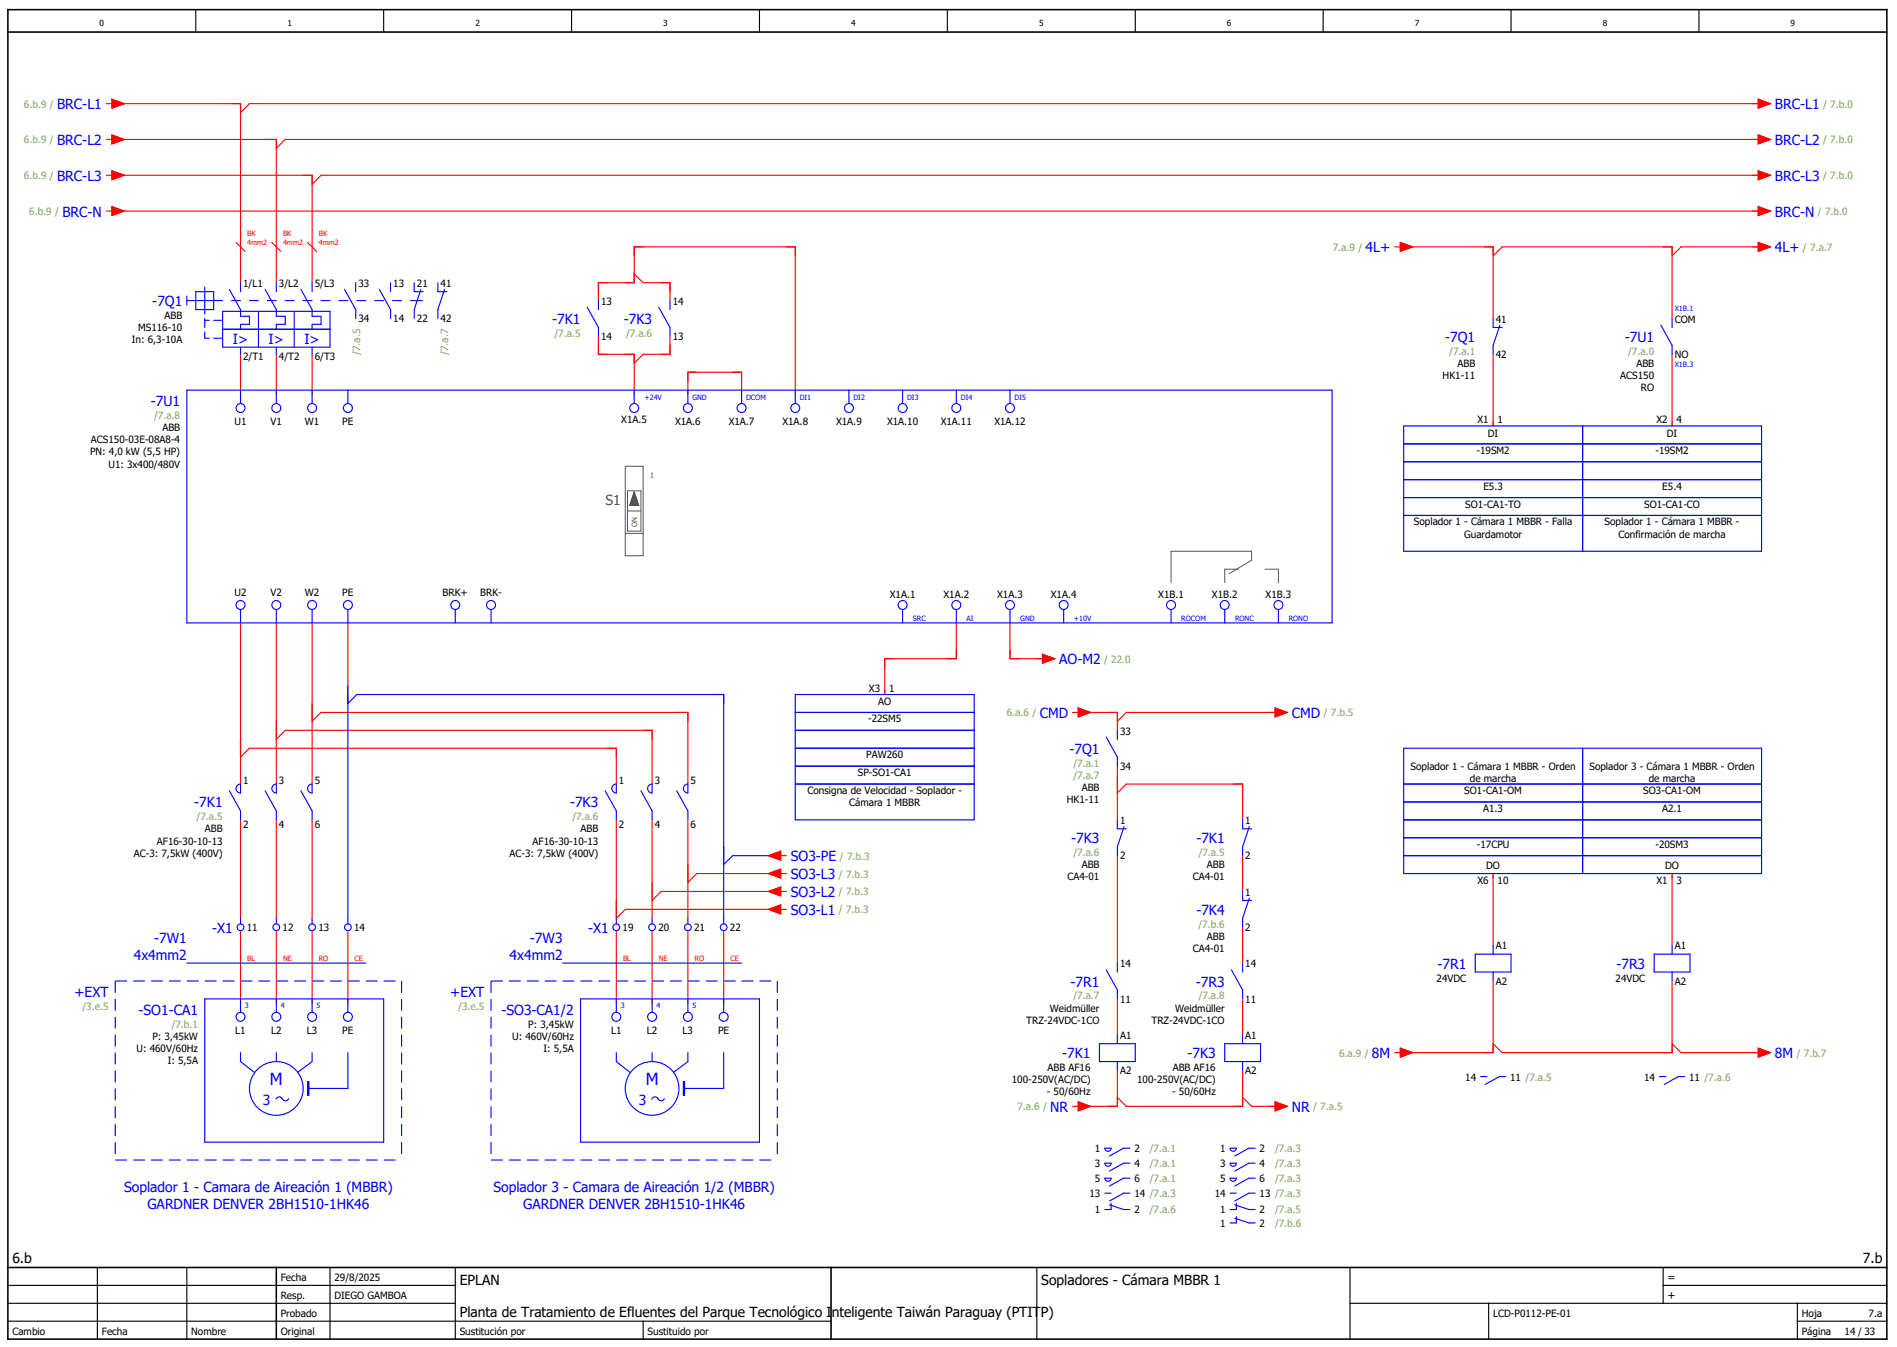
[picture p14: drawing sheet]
<svg xmlns="http://www.w3.org/2000/svg" width="424mm" height="301mm" viewBox="0 0 424 301" stroke-linecap="round" stroke-linejoin="round" font-family="sans-serif">
<defs><g id="words">
<g font-size="3.7" fill="#00f">
<text x="60.3" y="242.4">M</text>
<text x="144.3" y="242.4">M</text>
</g>
<g font-size="3.1" fill="#00f">
<text x="12.8" y="24.4">BRC-L1</text>
<text x="396.8" y="24.4">BRC-L1</text>
<text x="12.8" y="32.4">BRC-L2</text>
<text x="396.8" y="32.4">BRC-L2</text>
<text x="12.8" y="40.4">BRC-L3</text>
<text x="396.8" y="40.4">BRC-L3</text>
<text x="13.9" y="48.4">BRC-N</text>
<text x="396.8" y="48.4">BRC-N</text>
<text x="305.3" y="56.4">4L+</text>
<text x="396.8" y="56.4">4L+</text>
<text x="34" y="68.4">-7Q1</text>
<text x="52.1" y="76.8">I&gt;</text>
<text x="60.1" y="76.8">I&gt;</text>
<text x="68" y="76.8">I&gt;</text>
<text x="123.4" y="72.4">-7K1</text>
<text x="139.4" y="72.4">-7K3</text>
<text x="323" y="76.4">-7Q1</text>
<text x="363.2" y="76.4">-7U1</text>
<text x="33.7" y="90.8">-7U1</text>
<text x="236.8" y="148.4">AO-M2</text>
<text x="232.4" y="160.4">CMD</text>
<text x="288.8" y="160.4">CMD</text>
<text x="239" y="168.4">-7Q1</text>
<text x="43.4" y="180.4">-7K1</text>
<text x="127.4" y="180.4">-7K3</text>
<text x="239.4" y="188.4">-7K3</text>
<text x="267.4" y="188.4">-7K1</text>
<text x="176.8" y="196.4">SO3-L3</text>
<text x="176.8" y="192.4">SO3-PE</text>
<text x="176.8" y="200.4">SO3-L2</text>
<text x="47.4" y="208.4">-X1</text>
<text x="131.4" y="208.4">-X1</text>
<text x="176.8" y="204.4">SO3-L1</text>
<text x="267.4" y="204.4">-7K4</text>
<text x="29.9" y="214.5">4x4mm2</text>
<text x="34.4" y="210.8">-7W1</text>
<text x="113.9" y="214.5">4x4mm2</text>
<text x="118.4" y="210.8">-7W3</text>
<text x="239.3" y="220.4">-7R1</text>
<text x="267.3" y="220.4">-7R3</text>
<text x="321.3" y="216.4">-7R1</text>
<text x="361.3" y="216.4">-7R3</text>
<text x="16.6" y="222.8">+EXT</text>
<text x="31" y="226.8">-SO1-CA1</text>
<text x="100.6" y="222.8">+EXT</text>
<text x="112.1" y="226.8">-SO3-CA1/2</text>
<text x="237.4" y="236.4">-7K1</text>
<text x="265.4" y="236.4">-7K3</text>
<text x="306.7" y="236.4">8M</text>
<text x="396.8" y="236.4">8M</text>
<text x="58.8" y="246.9">3</text>
<text x="142.8" y="246.9">3</text>
<text x="234.8" y="248.4">NR</text>
<text x="288.8" y="248.4">NR</text>
<text x="27.8" y="266.3">Soplador 1 - Camara de Aireación 1 (MBBR)</text>
<text x="110.3" y="266.3">Soplador 3 - Camara de Aireación 1/2 (MBBR)</text>
<text x="32.9" y="270">GARDNER DENVER 2BH1510-1HK46</text>
<text x="116.9" y="270">GARDNER DENVER 2BH1510-1HK46</text>
</g>
<text font-size="3.1" fill="#545454" x="135.3" y="112.9">S1</text>
<g font-size="3.1">
<text x="2.8" y="282.2">6.b</text>
<text x="102.8" y="287.2">EPLAN</text>
<text x="232.8" y="287.2">Sopladores - Cámara MBBR 1</text>
<text x="416.4" y="282.2">7.b</text>
<text x="102.8" y="294.2">Planta de Tratamiento de Efluentes del Parque Tecnológico Inteligente Taiwán Paraguay (PTITP)</text>
</g>
<g font-size="2.5">
<text x="372.8" y="286.2">=</text>
<text x="372.8" y="290.2">+</text>
</g>
<g font-size="2.2" fill="#7ca552">
<text x="5.4" y="24">6.b.9 /</text>
<text x="407.5" y="24">/ 7.b.0</text>
<text x="5.4" y="32">6.b.9 /</text>
<text x="407.5" y="32">/ 7.b.0</text>
<text x="5.4" y="40">6.b.9 /</text>
<text x="407.5" y="40">/ 7.b.0</text>
<text x="6.5" y="48">6.b.9 /</text>
<text x="406.4" y="48">/ 7.b.0</text>
<text x="297.9" y="56">7.a.9 /</text>
<text x="403" y="56">/ 7.a.7</text>
<text x="123.9" y="75.3">/7.a.5</text>
<text x="139.9" y="75.3">/7.a.6</text>
<text x="80.5" y="79.3" transform="rotate(-90 80.5 79.3)">/7.a.5</text>
<text x="100.2" y="79.3" transform="rotate(-90 100.2 79.3)">/7.a.7</text>
<text x="323.9" y="79.3">/7.a.1</text>
<text x="363.9" y="79.3">/7.a.0</text>
<text x="34.4" y="93.6">/7.a.8</text>
<text x="246.8" y="148">/ 22.0</text>
<text x="225.1" y="160">6.a.6 /</text>
<text x="295.9" y="160">/ 7.b.5</text>
<text x="239.9" y="171.3">/7.a.1</text>
<text x="239.9" y="174">/7.a.7</text>
<text x="43.9" y="183.3">/7.a.5</text>
<text x="127.9" y="183.3">/7.a.6</text>
<text x="239.9" y="191.3">/7.a.6</text>
<text x="267.9" y="191.3">/7.a.5</text>
<text x="187.5" y="196">/ 7.b.3</text>
<text x="187.7" y="192">/ 7.b.3</text>
<text x="187.5" y="200">/ 7.b.3</text>
<text x="187.5" y="204">/ 7.b.3</text>
<text x="267.9" y="207.3">/7.b.6</text>
<text x="18.4" y="225.6">/3.e.5</text>
<text x="102.4" y="225.6">/3.e.5</text>
<text x="239.9" y="223.3">/7.a.7</text>
<text x="267.9" y="223.3">/7.a.8</text>
<text x="38.4" y="229.6">/7.b.1</text>
<text x="299.3" y="236">6.a.9 /</text>
<text x="401.6" y="236">/ 7.b.7</text>
<text x="227.4" y="248">7.a.6 /</text>
<text x="293.5" y="248">/ 7.a.5</text>
<text x="257" y="257.4">/7.a.1</text>
<text x="285" y="257.4">/7.a.3</text>
<text x="257" y="260.7">/7.a.1</text>
<text x="285" y="260.7">/7.a.3</text>
<text x="257" y="264.1">/7.a.1</text>
<text x="285" y="264.1">/7.a.3</text>
<text x="257" y="271.1">/7.a.6</text>
<text x="285" y="271.1">/7.a.5</text>
<text x="285" y="274.1">/7.b.6</text>
</g>
<g font-size="2.2">
<text x="54.4" y="64.1">1/L1</text>
<text x="62.4" y="64.1">3/L2</text>
<text x="70.4" y="64.1">5/L3</text>
<text x="80.1" y="64.1">33</text>
<text x="87.9" y="64.1">13</text>
<text x="93.2" y="64.1">21</text>
<text x="98.5" y="64.1">41</text>
<text x="36.8" y="71.3">ABB</text>
<text x="80.1" y="72">34</text>
<text x="87.9" y="72">14</text>
<text x="93.2" y="72">22</text>
<text x="98.5" y="72">42</text>
<text x="134.4" y="68.1">13</text>
<text x="150.4" y="68.1">14</text>
<text x="29.5" y="76.7">In: 6,3-10A</text>
<text x="30.9" y="74">MS116-10</text>
<text x="134.4" y="76">14</text>
<text x="150.4" y="76">13</text>
<text x="334.4" y="72.1">41</text>
<text x="374.4" y="72.1">COM</text>
<text x="54.4" y="80.4">2/T1</text>
<text x="62.4" y="80.4">4/T2</text>
<text x="70.4" y="80.4">6/T3</text>
<text x="325.8" y="82">ABB</text>
<text x="334.4" y="80">42</text>
<text x="365.8" y="82">ABB</text>
<text x="374.4" y="80">NO</text>
<text x="322.5" y="84.7">HK1-11</text>
<text x="362.2" y="84.7">ACS150</text>
<text x="366.8" y="87.4">RO</text>
<text x="52.4" y="94.9">U1</text>
<text x="60.5" y="94.9">V1</text>
<text x="68.1" y="94.9">W1</text>
<text x="76.5" y="94.9">PE</text>
<text x="138.9" y="94.4">X1A.5</text>
<text x="150.9" y="94.9">X1A.6</text>
<text x="162.9" y="94.9">X1A.7</text>
<text x="174.9" y="94.9">X1A.8</text>
<text x="186.9" y="94.9">X1A.9</text>
<text x="198.3" y="94.9">X1A.10</text>
<text x="210.3" y="94.9">X1A.11</text>
<text x="222.3" y="94.9">X1A.12</text>
<text x="330.2" y="94.5">X1</text>
<text x="334.8" y="94.5">1</text>
<text x="370.2" y="94.5">X2</text>
<text x="374.8" y="94.5">4</text>
<text x="20.1" y="101.7">PN: 4,0 kW (5,5 HP)</text>
<text x="20.3" y="99">ACS150-03E-08A8-4</text>
<text x="36.3" y="96.3">ABB</text>
<text x="330" y="101.4">-19SM2</text>
<text x="332.6" y="97.6">DI</text>
<text x="370" y="101.4">-19SM2</text>
<text x="372.6" y="97.6">DI</text>
<text x="24.2" y="104.4">U1: 3x400/480V</text>
<text x="327.5" y="113.4">SO1-CA1-TO</text>
<text x="331.6" y="109.4">E5.3</text>
<text x="367.5" y="113.4">SO1-CA1-CO</text>
<text x="371.6" y="109.4">E5.4</text>
<text x="316.1" y="117.4">Soplador 1 - Cámara 1 MBBR - Falla</text>
<text x="358.7" y="117.4">Soplador 1 - Cámara 1 MBBR -</text>
<text x="327.3" y="120.1">Guardamotor</text>
<text x="361.8" y="120.1">Confirmación de marcha</text>
<text x="52.4" y="133.2">U2</text>
<text x="60.5" y="133.2">V2</text>
<text x="68.1" y="133.2">W2</text>
<text x="76.5" y="133.2">PE</text>
<text x="98.9" y="133.2">BRK+</text>
<text x="107.3" y="133.2">BRK-</text>
<text x="198.9" y="133.7">X1A.1</text>
<text x="210.9" y="133.7">X1A.2</text>
<text x="222.9" y="133.7">X1A.3</text>
<text x="234.9" y="133.7">X1A.4</text>
<text x="258.9" y="133.7">X1B.1</text>
<text x="270.9" y="133.7">X1B.2</text>
<text x="282.9" y="133.7">X1B.3</text>
<text x="194.2" y="154.5">X3</text>
<text x="198.8" y="154.5">1</text>
<text x="194" y="161.4">-22SM5</text>
<text x="196.3" y="157.6">AO</text>
<text x="250.4" y="164.1">33</text>
<text x="191.7" y="173.4">SP-SO1-CA1</text>
<text x="193.6" y="169.4">PAW260</text>
<text x="250.4" y="172">34</text>
<text x="315.3" y="172">Soplador 1 - Cámara 1 MBBR - Orden</text>
<text x="355.3" y="172">Soplador 3 - Cámara 1 MBBR - Orden</text>
<text x="54.4" y="175.1">1</text>
<text x="62.4" y="175.1">3</text>
<text x="70.4" y="175.1">5</text>
<text x="138.4" y="175.1">1</text>
<text x="146.4" y="175.1">3</text>
<text x="154.4" y="175.1">5</text>
<text x="180.5" y="177.4">Consigna de Velocidad - Soplador -</text>
<text x="238.5" y="179.4">HK1-11</text>
<text x="241.8" y="176.7">ABB</text>
<text x="327.3" y="177.4">SO1-CA1-OM</text>
<text x="328.6" y="174.7">de marcha</text>
<text x="367.3" y="177.4">SO3-CA1-OM</text>
<text x="368.6" y="174.7">de marcha</text>
<text x="45.8" y="186">ABB</text>
<text x="54.4" y="185">2</text>
<text x="62.4" y="185">4</text>
<text x="70.4" y="185">6</text>
<text x="129.8" y="186">ABB</text>
<text x="138.4" y="185">2</text>
<text x="146.4" y="185">4</text>
<text x="154.4" y="185">6</text>
<text x="189.8" y="180.1">Cámara 1 MBBR</text>
<text x="250.4" y="184.1">1</text>
<text x="278.4" y="184.1">1</text>
<text x="331.5" y="181.4">A1.3</text>
<text x="371.5" y="181.4">A2.1</text>
<text x="29.9" y="191.4">AC-3: 7,5kW (400V)</text>
<text x="35.1" y="188.7">AF16-30-10-13</text>
<text x="113.9" y="191.4">AC-3: 7,5kW (400V)</text>
<text x="119.1" y="188.7">AF16-30-10-13</text>
<text x="250.4" y="192">2</text>
<text x="278.4" y="192">2</text>
<text x="330.1" y="189.4">-17CPU</text>
<text x="370" y="189.4">-20SM3</text>
<text x="238.6" y="196.7">CA4-01</text>
<text x="241.8" y="194">ABB</text>
<text x="266.6" y="196.7">CA4-01</text>
<text x="269.8" y="194">ABB</text>
<text x="330.2" y="197.6">X6</text>
<text x="332.2" y="194.2">DO</text>
<text x="334.8" y="197.6">10</text>
<text x="370.2" y="197.6">X1</text>
<text x="372.2" y="194.2">DO</text>
<text x="374.8" y="197.6">3</text>
<text x="278.4" y="200.1">1</text>
<text x="55.2" y="208">11</text>
<text x="63.2" y="208">12</text>
<text x="71.2" y="208">13</text>
<text x="79.2" y="208">14</text>
<text x="139.2" y="208">19</text>
<text x="147.2" y="208">20</text>
<text x="155.2" y="208">21</text>
<text x="163.2" y="208">22</text>
<text x="269.8" y="210">ABB</text>
<text x="278.4" y="208">2</text>
<text x="266.6" y="212.7">CA4-01</text>
<text x="334.4" y="212.1">A1</text>
<text x="374.4" y="212.1">A1</text>
<text x="250.4" y="216.1">14</text>
<text x="278.4" y="216.1">14</text>
<text x="321.1" y="219.3">24VDC</text>
<text x="334.4" y="220">A2</text>
<text x="361.1" y="219.3">24VDC</text>
<text x="374.4" y="220">A2</text>
<text x="234.7" y="226">Weidmüller</text>
<text x="250.4" y="224">11</text>
<text x="262.7" y="226">Weidmüller</text>
<text x="278.4" y="224">11</text>
<text x="34.1" y="232.3">P: 3,45kW</text>
<text x="52.6" y="230.9">L1</text>
<text x="60.6" y="230.9">L2</text>
<text x="68.6" y="230.9">L3</text>
<text x="76.5" y="230.9">PE</text>
<text x="114.5" y="232.3">U: 460V/60Hz</text>
<text x="118.1" y="229.6">P: 3,45kW</text>
<text x="136.6" y="230.9">L1</text>
<text x="144.6" y="230.9">L2</text>
<text x="152.6" y="230.9">L3</text>
<text x="160.5" y="230.9">PE</text>
<text x="229.4" y="228.7">TRZ-24VDC-1CO</text>
<text x="250.4" y="232.1">A1</text>
<text x="257.4" y="228.7">TRZ-24VDC-1CO</text>
<text x="278.4" y="232.1">A1</text>
<text x="30.5" y="235">U: 460V/60Hz</text>
<text x="37.5" y="237.7">I: 5,5A</text>
<text x="121.5" y="235">I: 5,5A</text>
<text x="234.1" y="239.3">ABB AF16</text>
<text x="250.4" y="240">A2</text>
<text x="262.1" y="239.3">ABB AF16</text>
<text x="278.4" y="240">A2</text>
<text x="226.2" y="242">100-250V(AC/DC)</text>
<text x="234" y="244.7">- 50/60Hz</text>
<text x="254.2" y="242">100-250V(AC/DC)</text>
<text x="262" y="244.7">- 50/60Hz</text>
<text x="327.5" y="241.4">14</text>
<text x="337.6" y="241.4">11 /7.a.5</text>
<text x="367.5" y="241.4">14</text>
<text x="377.6" y="241.4">11 /7.a.6</text>
<text x="244.7" y="257.4">1</text>
<text x="253.6" y="257.4">2</text>
<text x="272.7" y="257.4">1</text>
<text x="281.6" y="257.4">2</text>
<text x="244.7" y="260.7">3</text>
<text x="253.6" y="260.7">4</text>
<text x="272.7" y="260.7">3</text>
<text x="281.6" y="260.7">4</text>
<text x="243.5" y="267.4">13</text>
<text x="244.7" y="264.1">5</text>
<text x="253.6" y="264.1">6</text>
<text x="253.6" y="267.4">14 /7.a.3</text>
<text x="271.5" y="267.4">14</text>
<text x="272.7" y="264.1">5</text>
<text x="281.6" y="264.1">6</text>
<text x="281.6" y="267.4">13 /7.a.3</text>
<text x="244.7" y="271.1">1</text>
<text x="253.6" y="271.1">2</text>
<text x="272.7" y="271.1">1</text>
<text x="272.7" y="274.1">1</text>
<text x="281.6" y="271.1">2</text>
<text x="281.6" y="274.1">2</text>
<text x="62.8" y="286.2">Fecha</text>
<text x="74.8" y="286.2">29/8/2025</text>
<text x="62.8" y="290.2">Resp.</text>
<text x="74.8" y="290.2">DIEGO GAMBOA</text>
<text x="2.8" y="298.2">Cambio</text>
<text x="22.8" y="298.2">Fecha</text>
<text x="42.8" y="298.2">Nombre</text>
<text x="62.8" y="298.2">Original</text>
<text x="62.8" y="294.2">Probado</text>
<text x="102.8" y="298.2">Sustitución por</text>
<text x="144.8" y="298.2">Sustituido por</text>
<text x="333.8" y="294.2">LCD-P0112-PE-01</text>
<text x="402.8" y="294.2">Hoja</text>
<text x="402.8" y="298.2">Página</text>
<text x="412.3" y="298.2">14 / 33</text>
<text x="417.7" y="294.2">7.a</text>
</g>
<g font-size="1.9">
<text x="22.3" y="5.8">0</text>
<text x="64.3" y="5.8">1</text>
<text x="106.3" y="5.8">2</text>
<text x="148.3" y="5.8">3</text>
<text x="190.3" y="5.8">4</text>
<text x="232.3" y="5.8">5</text>
<text x="274.3" y="5.8">6</text>
<text x="316.3" y="5.8">7</text>
<text x="358.3" y="5.8">8</text>
<text x="400.3" y="5.8">9</text>
</g>
<g font-size="1.6" fill="#f00">
<text x="55.3" y="52.7">BK</text>
<text x="63.3" y="52.7">BK</text>
<text x="71.3" y="52.7">BK</text>
<text x="55.3" y="54.7">4mm2</text>
<text x="63.3" y="54.7">4mm2</text>
<text x="71.3" y="54.7">4mm2</text>
<text x="55.3" y="214.7">BL</text>
<text x="63.3" y="214.7">NE</text>
<text x="71.3" y="214.7">RO</text>
<text x="79.3" y="214.7">CE</text>
<text x="139.3" y="214.7">BL</text>
<text x="147.3" y="214.7">NE</text>
<text x="155.3" y="214.7">RO</text>
<text x="163.3" y="214.7">CE</text>
</g>
<g font-size="1.6" fill="#00f">
<text x="374.4" y="69.5">X1B.1</text>
<text x="374.4" y="82.1">X1B.3</text>
<text x="144.1" y="89.3">+24V</text>
<text x="154.8" y="89.3">GND</text>
<text x="166.8" y="89.3">DCOM</text>
<text x="178.8" y="89.3">DI1</text>
<text x="190.8" y="89.3">DI2</text>
<text x="202.8" y="89.3">DI3</text>
<text x="214.8" y="89.3">DI4</text>
<text x="226.8" y="89.3">DI5</text>
<text x="204.1" y="138.6">SRC</text>
<text x="216.1" y="138.6">AI</text>
<text x="228.1" y="138.6">GND</text>
<text x="240.1" y="138.6">+10V</text>
<text x="264.1" y="138.6">ROCOM</text>
<text x="276.1" y="138.6">RONC</text>
<text x="288.1" y="138.6">RONO</text>
<text x="54.8" y="225.3">3</text>
<text x="62.8" y="225.3">4</text>
<text x="70.8" y="225.3">5</text>
<text x="138.8" y="225.3">3</text>
<text x="146.8" y="225.3">4</text>
<text x="154.8" y="225.3">5</text>
</g>
<g font-size="1.6" fill="#545454">
<text x="145.5" y="106.8">I</text>
<text x="142.4" y="117.8" transform="rotate(-90 142.4 117.8)">ON</text>
</g>
</g></defs>
<g fill="none" stroke="#000" stroke-width=".25">
<path d="M43.8 2.2v5M85.8 2.2v5M127.8 2.2v5M169.8 2.2v5M211.8 2.2v5M253.8 2.2v5M295.8 2.2v5M337.8 2.2v5M379.8 2.2v5M1.8 295.2h184M1.8 291.2h100M1.8 287.2h100"/>
<path d="M21.8 283.2v16M41.8 283.2v16M73.8 283.2v16M101.8 283.2v16M143.8 295.2v4M231.8 283.2v16M301.8 291.2h120M301.8 283.2v16M332.8 291.2v8M371.8 287.2h50M371.8 283.2v8M401.8 295.2h20"/>
<path d="M401.8 291.2v8"/>
</g>
<path d="M1.8 7.2h420M1.8 2.2h420v297h-420zM1.8 283.2h420M61.8 283.2v16M185.8 283.2v16" fill="none" stroke="#000" stroke-width=".35"/>
<g fill="none" stroke="#f00" stroke-width=".25">
<path d="M23.8 23.2h1.2M23.8 31.2h1.2M23.8 39.2h1.2M25 22.2l2.8 1-2.8 1zM25 30.2l2.8 1-2.8 1zM25 38.2l2.8 1-2.8 1zM25.8 23.2h28v40M25.8 31.2h36v32M25.8 39.2h44v24M393 22.2l2.8 1-2.8 1zM393 30.2l2.8 1-2.8 1zM393 38.2l2.8 1-2.8 1z"/>
<path d="M393.8 23.2h-338l-2 2M393.8 31.2h-330l-2 2M393.8 39.2h-322l-2 2M23.8 47.2h1.2M25 46.2l2.8 1-2.8 1zM25.8 47.2h368M52.8 54.2l2 2M60.8 54.2l2 2M68.8 54.2l2 2M311.8 55.2h1.2M313 54.2l2.8 1-2.8 1zM313.8 55.2h20v16"/>
<path d="M333.8 57.2l2-2h38v16M393 46.2l2.8 1-2.8 1zM393 54.2l2.8 1-2.8 1zM393.8 55.2h-18l-2 2M53.8 79.2v9M61.8 79.2v9M69.8 79.2v9M133.8 67.2v-4h8v-8h36v33M133.8 75.2v4h8v9M141.8 61.2l2 2h6v4M149.8 75.2v4h-6l-2 2M333.8 79.2v16"/>
<path d="M373.8 79.2v16M153.8 88.2v-5h12v5M53.8 139.2v36M61.8 139.2v36M69.8 139.2v36M77.8 139.2v16M213.8 139.2v8h-16v8M225.8 139.2v8h8M233 146.2l2.8 1-2.8 1zM239.8 159.2h1.2M241 158.2l2.8 1-2.8 1zM241.8 159.2h8v4"/>
<path d="M285 158.2l2.8 1-2.8 1zM285.8 159.2h-34l-2 2M53.8 169.2l2-2h82v8M61.8 165.2l2-2h82v12M69.8 161.2l2-2h82v16M249.8 171.2v12M249.8 177.2l2-2h26v8M53.8 183.2v22M61.8 183.2v22M69.8 183.2v22M137.8 183.2v22l2-2h34M145.8 183.2v22"/>
<path d="M153.8 183.2v22M171.8 191.2l2.7-1v2zM171.8 195.2l2.7-1v2zM171.8 199.2l2.7-1v2zM173.8 199.2h-26l-2 2M173.8 195.2h-18l-2 2M174.5 199.2h1.3M174.5 195.2h1.3M174.5 191.2h1.3M249.8 191.2v24M277.8 191.2v8M333.8 195.2v16"/>
<path d="M373.8 195.2v16M53.8 207.9v16.3M61.8 207.9v16.3M69.8 207.9v16.3M77.8 207.9v16.3M137.8 207.9v16.3M145.8 207.9v16.3M153.8 207.9v16.3M161.8 207.9v16.3M171.8 203.2l2.7-1v2zM174.5 203.2h1.3M277.8 207.2v8"/>
<path d="M333.8 219.2v16h-20M373.8 219.2v16h-38l-2-2M249.8 223.2v8M249.8 239.2v8h-8M277.8 239.2v8h-26l-2-2M277.8 223.2v8M311.8 235.2h1.2M313 234.2l2.8 1-2.8 1zM373.8 233.2l2 2h18M393 234.2l2.8 1-2.8 1zM239.8 247.2h1.2M241 246.2l2.8 1-2.8 1z"/>
<path d="M277.8 245.2l2 2h6M285 246.2l2.8 1-2.8 1z"/>
</g>
<g fill="none" stroke="#00f" stroke-width=".25">
<path d="M41.8 67.2h8M41.8 66.2v2M43.8 65.2h4v4h-4zM45.8 64.2v6M45.8 71.2v2M45.8 74.2v1.4h1M45.8 71.6h1M47.8 71.6h2M47.8 75.6h2M49.8 69.6h24v8h-24zM49.8 73.6h24M51.3 64.7l2.5 4.5v1.5h2v1.8h-2v1.1"/>
<path d="M51.8 67.2h2M53.8 63.2v2M53.8 77.6v1.6M55.8 67.2h2M57.8 69.6v8M59.3 64.7l2.5 4.5v1.5h2v1.8h-2v1.1M59.8 67.2h2M61.8 63.2v2M61.8 77.6v1.6M63.8 67.2h2M65.8 69.6v8M67.3 64.7l2.5 4.5v1.5h2v1.8h-2v1.1"/>
<path d="M67.8 67.2h2M69.8 63.2v2M69.8 77.6v1.6M71.8 67.2h2M75.8 67.2h2M77 64.7l2.5 4.5v2M79.5 63.2v2M79.8 67.2h2M83.8 67.2h2M84.8 64.7l2.5 4.5v2M87.3 63.2v2M87.8 67.2h2"/>
<path d="M91.8 67.2h2.6M92.6 63.2v2h2M92.6 69.2v2M94.1 64.7l-1.5 4.5M97.9 63.2v2h2M97.9 69.2v2M99.4 64.7l-1.5 4.5M131.3 68.7l2.5 4.5v2M133.8 67.2v2M147.3 68.7l2.5 4.5v2M149.8 67.2v2M333.8 71.2v2h2"/>
<path d="M335.3 72.7l-1.5 4.5v2M371.3 72.7l2.5 4.5v2M373.8 71.2v2M41.8 87.2h256v52h-256zM53.8 87.2v3M61.8 87.2v3M69.8 87.2v3M77.8 87.2v3M141.8 87.2v3M153.8 87.2v3M165.8 87.2v3M177.8 87.2v3"/>
<path d="M189.8 87.2v3M201.8 87.2v3M213.8 87.2v3M225.8 87.2v3M313.8 99.2h80M313.8 95.2h80v28h-80zM353.8 95.2v28M313.8 103.2h80M313.8 107.2h80M313.8 111.2h80M313.8 115.2h80M53.8 136.2v3"/>
<path d="M61.8 136.2v3M69.8 136.2v3M77.8 136.2v3M101.8 136.2v3M109.8 136.2v3M201.8 136.2v3M213.8 136.2v3M225.8 136.2v3M237.8 136.2v3M261.8 136.2v3M273.8 136.2v3M285.8 136.2v3"/>
<path d="M77.8 153.2v53.2M77.8 157.2l2-2h82v51.2M177.8 155.2h40v28h-40zM177.8 159.2h40M51.3 176.7l2.5 4.5v2M53.1 175.4l.7-.2v2a1 1 0 0 1-1-.7 1 1 0 0 1 .3-1.1zM59.3 176.7l2.5 4.5v2M61.1 175.4l.7-.2v2a1 1 0 0 1-1-.7 1 1 0 0 1 .3-1.1zM67.3 176.7l2.5 4.5v2M69.1 175.4l.7-.2v2a1 1 0 0 1-1-.7 1 1 0 0 1 .3-1.1zM135.3 176.7l2.5 4.5v2M137.1 175.4l.7-.2v2a1 1 0 0 1-1-.7 1 1 0 0 1 .3-1.1z"/>
<path d="M143.3 176.7l2.5 4.5v2M145.1 175.4l.7-.2v2a1 1 0 0 1-1-.7 1 1 0 0 1 .3-1.1zM151.3 176.7l2.5 4.5v2M153.1 175.4l.7-.2v2a1 1 0 0 1-1-.7 1 1 0 0 1 .3-1.1zM177.8 175.2h40M177.8 167.2h40M177.8 163.2h40M177.8 171.2h40M247.3 164.7l2.5 4.5v2M249.8 163.2v2M313.8 167.2h80v28h-80zM313.8 179.2h80"/>
<path d="M313.8 175.2h80M353.8 167.2v28M173.8 191.2h-10l-2 2M249.8 183.2v2h2M251.3 184.7l-1.5 4.5v2M277.8 183.2v2h2M277.8 199.2v2h2M277.8 189.2v2M279.3 184.7l-1.5 4.5M313.8 191.2h80M313.8 183.2h80M313.8 187.2h80"/>
<path d="M41.8 215.2h40M53.8 205.2v1.2M61.8 205.2v1.2M69.8 205.2v1.2M125.8 215.2h40M137.8 205.2v1.2M145.8 205.2v1.2M153.8 205.2v1.2M247.3 216.7l2.5 4.5v2M249.8 215.2v2M275.3 216.7l2.5 4.5v2M277.8 215.2v2"/>
<path d="M277.8 205.2v2M279.3 200.7l-1.5 4.5M329.8 213.2h8v4h-8zM333.8 211.2v2M333.8 217.2v2M369.8 213.2h8v4h-8zM373.8 211.2v2M373.8 217.2v2M45.8 223.2h40v32h-40zM53.8 235.2v2l3.1 2.4M53.8 223.2v3M61.8 223.2v3"/>
<path d="M61.8 235.2v2M69.8 235.2v2l-3.2 2.4M69.8 223.2v3M77.8 223.2v3M77.8 235.2v8h-9M129.8 223.2h40v32h-40zM137.8 235.2v2l3.1 2.4M137.8 223.2v3M145.8 223.2v3M145.8 235.2v2M153.8 223.2v3M153.8 235.2v2l-3.2 2.4"/>
<path d="M161.8 223.2v3M161.8 235.2v8h-9M245.8 233.2h8v4h-8zM249.8 231.2v2M249.8 237.2v2M273.8 233.2h8v4h-8zM277.8 231.2v2M277.8 237.2v2M61.7 245.5l.1-.2a.75 .75 0 0 1 1.3 .2M63.1 245.4a.75 .75 0 0 0 .7 .5 .75 .75 0 0 0 .7-.5M68.8 241.7h.2v3h-.2zM145.7 245.5l.1-.2a.75 .75 0 0 1 1.3 .2"/>
<path d="M147.1 245.4a.75 .75 0 0 0 .7 .5 .75 .75 0 0 0 .7-.5M152.8 241.7h.2v3h-.2zM247 256.5h1.4a.7 .7 0 0 1-.7 .7 .7 .7 0 0 1-.7-.7zM247 259.9h1.4a.7 .7 0 0 1-.7 .7 .7 .7 0 0 1-.7-.7zM252.6 256.5h-1.4l-3.2 1.8M252.6 259.9h-1.4l-3.2 1.7M275 256.5h1.4a.7 .7 0 0 1-.7 .7 .7 .7 0 0 1-.7-.7zM275 259.9h1.4a.7 .7 0 0 1-.7 .7 .7 .7 0 0 1-.7-.7zM280.6 256.5h-1.4l-3.2 1.8M280.6 259.9h-1.4l-3.2 1.7M331 240.5h1.4M336.6 240.5h-1.4l-3.2 1.8"/>
<path d="M371 240.5h1.4M376.6 240.5h-1.4l-3.2 1.8M247 263.2h1.4a.7 .7 0 0 1-.7 .7 .7 .7 0 0 1-.7-.7zM247 266.6h1.4M248 269.2l3.2 1h1.4M248.4 268.8v1.4h-1.4M252.6 263.2h-1.4l-3.2 1.8M252.6 266.6h-1.4l-3.2 1.7M275 263.2h1.4a.7 .7 0 0 1-.7 .7 .7 .7 0 0 1-.7-.7zM275 266.6h1.4M276 269.2l3.2 1h1.4M276 272.2l3.2 1h1.4"/>
<path d="M276.4 268.8v1.4h-1.4M276.4 271.8v1.4h-1.4M280.6 263.2h-1.4l-3.2 1.8M280.6 266.6h-1.4l-3.2 1.7"/>
<circle cx="53.8" cy="91.2" r="1"/>
<circle cx="61.8" cy="91.2" r="1"/>
<circle cx="69.8" cy="91.2" r="1"/>
<circle cx="77.8" cy="91.2" r="1"/>
<circle cx="141.8" cy="91.2" r="1"/>
<circle cx="153.8" cy="91.2" r="1"/>
<circle cx="165.8" cy="91.2" r="1"/>
<circle cx="177.8" cy="91.2" r="1"/>
<circle cx="189.8" cy="91.2" r="1"/>
<circle cx="201.8" cy="91.2" r="1"/>
<circle cx="213.8" cy="91.2" r="1"/>
<circle cx="225.8" cy="91.2" r="1"/>
<circle cx="53.8" cy="135.2" r="1"/>
<circle cx="61.8" cy="135.2" r="1"/>
<circle cx="69.8" cy="135.2" r="1"/>
<circle cx="77.8" cy="135.2" r="1"/>
<circle cx="101.8" cy="135.2" r="1"/>
<circle cx="109.8" cy="135.2" r="1"/>
<circle cx="201.8" cy="135.2" r="1"/>
<circle cx="213.8" cy="135.2" r="1"/>
<circle cx="225.8" cy="135.2" r="1"/>
<circle cx="237.8" cy="135.2" r="1"/>
<circle cx="261.8" cy="135.2" r="1"/>
<circle cx="273.8" cy="135.2" r="1"/>
<circle cx="285.8" cy="135.2" r="1"/>
<circle cx="53.8" cy="207.2" r=".75"/>
<circle cx="61.8" cy="207.2" r=".75"/>
<circle cx="69.8" cy="207.2" r=".75"/>
<circle cx="77.8" cy="207.2" r=".75"/>
<circle cx="137.8" cy="207.2" r=".75"/>
<circle cx="145.8" cy="207.2" r=".75"/>
<circle cx="153.8" cy="207.2" r=".75"/>
<circle cx="161.8" cy="207.2" r=".75"/>
<circle cx="53.8" cy="227.2" r="1"/>
<circle cx="61.8" cy="227.2" r="1"/>
<circle cx="69.8" cy="227.2" r="1"/>
<circle cx="77.8" cy="227.2" r="1"/>
<circle cx="137.8" cy="227.2" r="1"/>
<circle cx="145.8" cy="227.2" r="1"/>
<circle cx="153.8" cy="227.2" r="1"/>
<circle cx="161.8" cy="227.2" r="1"/>
<circle cx="61.8" cy="243.2" r="6"/>
<circle cx="145.8" cy="243.2" r="6"/>
</g>
<path d="M139.8 119.2h4M139.8 104.2h4v20h-4zM140.3 114.2h3M140.3 109.7h3v9h-3zM140.8 112.9h.1M141.8 109.9l1 3h-2zM274.8 128.2l5-3v-2h-18v7M276.8 127.2h-3v3M282.8 127.2h3v3" fill="none" stroke="#545454" stroke-width=".22"/>
<path d="M141.8 109.9l1 3h-2z" fill="#545454" stroke="#545454" stroke-width=".22"/>
<g fill="#00f" stroke="#00f" stroke-width=".22">
<path d="M68.8 241.7h.2v3h-.2z"/>
<path d="M152.8 241.7h.2v3h-.2z"/>
</g>
<path d="M25.8 219.2h64M25.8 219.2v40M89.8 219.2v40M109.8 219.2h64M109.8 219.2v40M173.8 219.2v40M25.8 259.2h64M109.8 259.2h64" fill="none" stroke="#00f" stroke-width=".25" stroke-dasharray="2.6 1.4" stroke-linecap="butt"/>
<g fill="#f00" stroke="#f00" stroke-width=".22">
<path d="M25 22.2l2.8 1-2.8 1z"/>
<path d="M25 30.2l2.8 1-2.8 1z"/>
<path d="M25 38.2l2.8 1-2.8 1z"/>
<path d="M25 46.2l2.8 1-2.8 1z"/>
<path d="M313 54.2l2.8 1-2.8 1z"/>
<path d="M313 234.2l2.8 1-2.8 1z"/>
<path d="M241 246.2l2.8 1-2.8 1z"/>
<path d="M241 158.2l2.8 1-2.8 1z"/>
<path d="M393 22.2l2.8 1-2.8 1z"/>
<path d="M393 30.2l2.8 1-2.8 1z"/>
<path d="M393 38.2l2.8 1-2.8 1z"/>
<path d="M393 46.2l2.8 1-2.8 1z"/>
<path d="M393 54.2l2.8 1-2.8 1z"/>
<path d="M393 234.2l2.8 1-2.8 1z"/>
<path d="M233 146.2l2.8 1-2.8 1z"/>
<path d="M171.8 203.2l2.7-1v2z"/>
<path d="M171.8 199.2l2.7-1v2z"/>
<path d="M171.8 195.2l2.7-1v2z"/>
<path d="M171.8 191.2l2.7-1v2z"/>
<path d="M285 158.2l2.8 1-2.8 1z"/>
<path d="M285 246.2l2.8 1-2.8 1z"/>
</g>
<use href="#words"/>
</svg>
